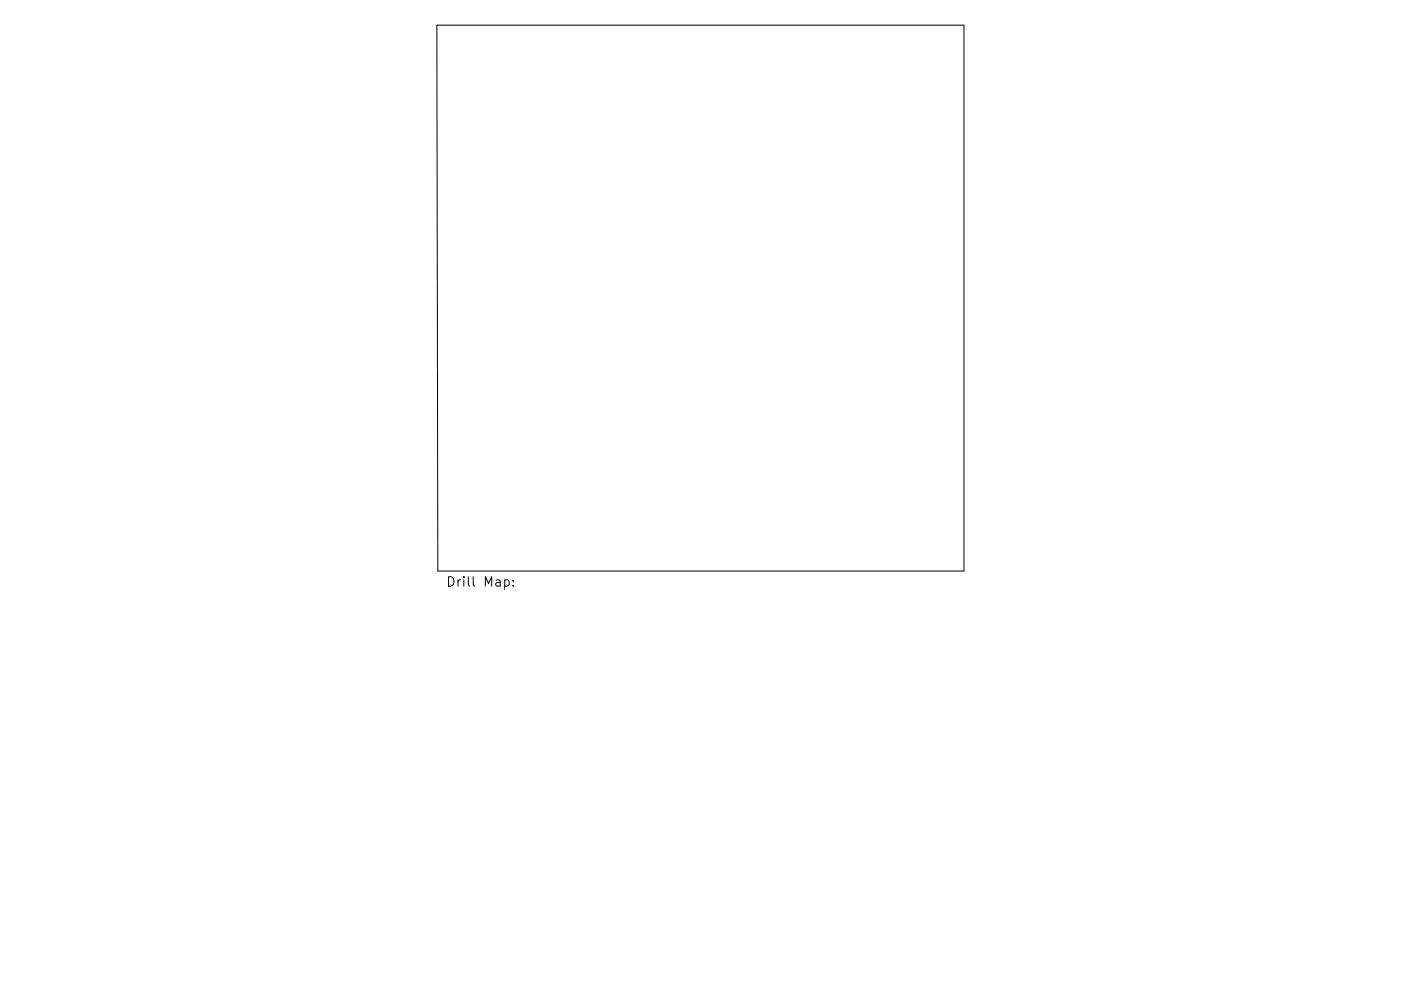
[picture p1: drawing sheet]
<svg xmlns="http://www.w3.org/2000/svg" width="297mm" height="210mm" viewBox="0 0 297 210" stroke-linecap="round" stroke-linejoin="round" font-family="sans-serif">
<defs><g id="words">
<text font-size="2.8" x="94.5" y="124.5">Drill Map:</text>
</g></defs>
<path d="M92.6 5.3h111.8v115.9h-111.6zM107 123.1l.6-.1 .4 .4v.6l-.2 .3h-.8M108.8 124.2v.2M108.8 123.1v.2" fill="none" stroke="#000" stroke-width=".21"/>
<use href="#words"/>
</svg>
